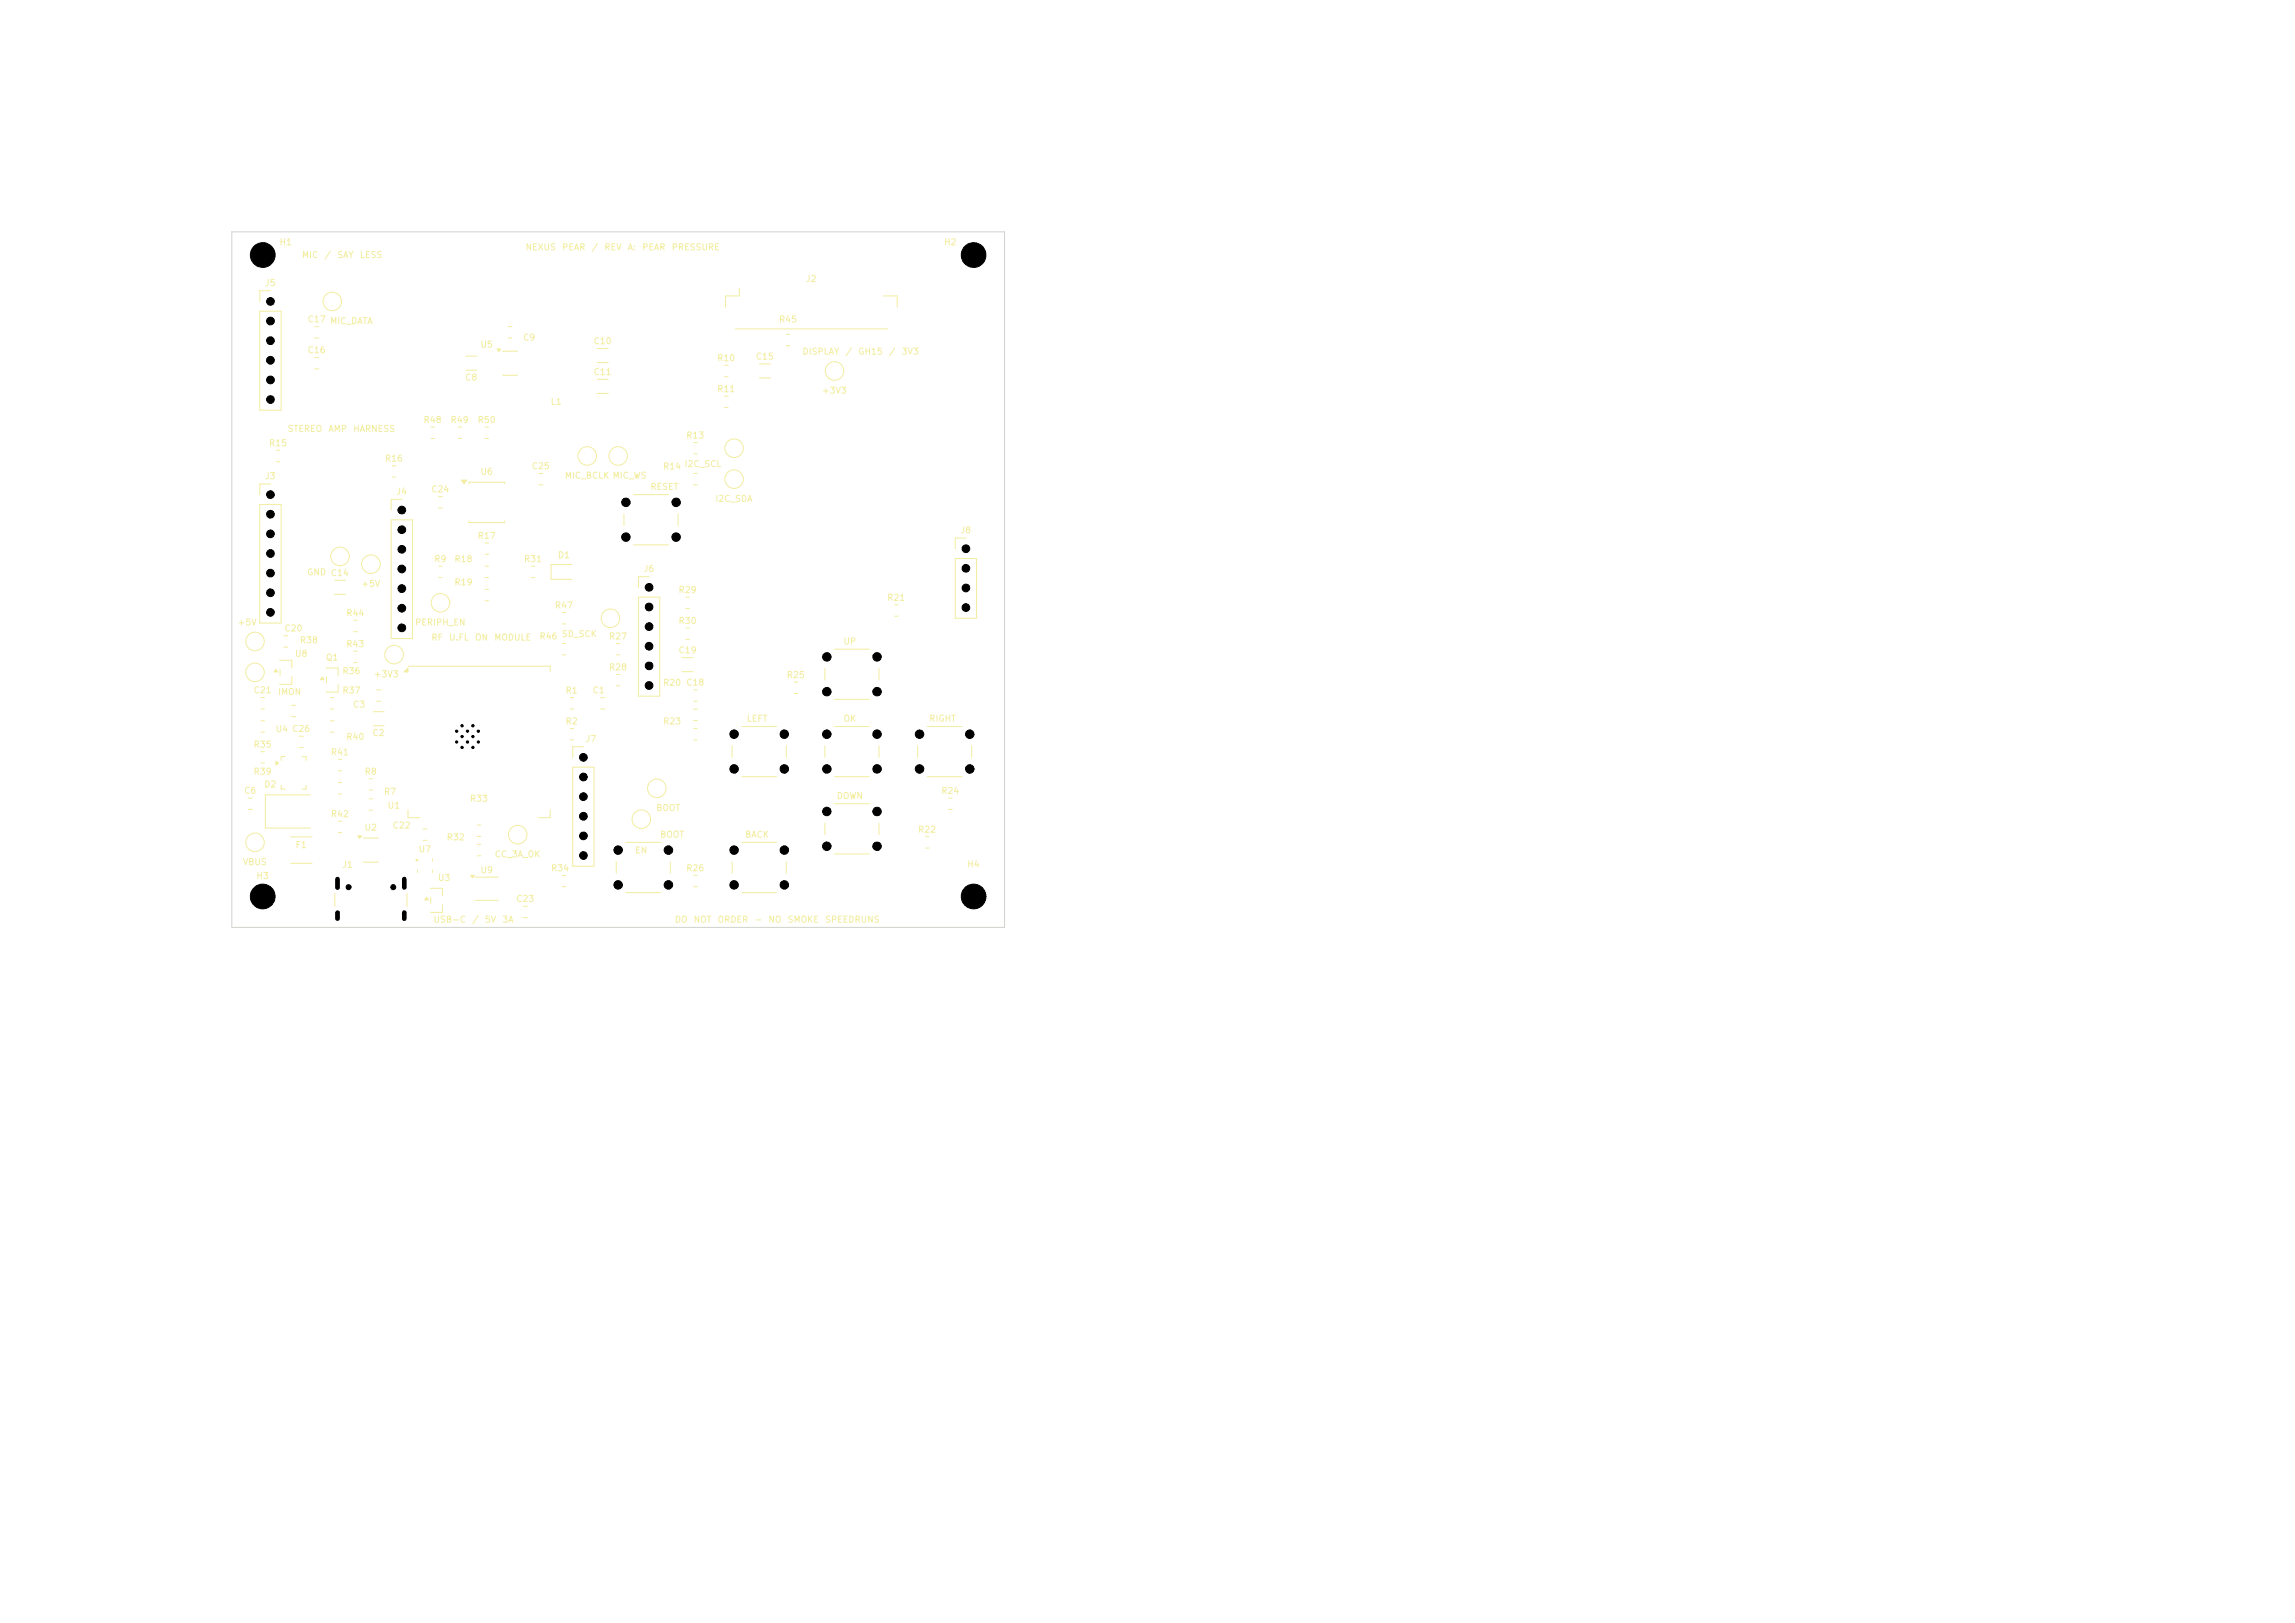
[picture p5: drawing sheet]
<svg xmlns="http://www.w3.org/2000/svg" width="297mm" height="210mm" viewBox="0 0 297 210" stroke-linecap="round" stroke-linejoin="round" font-family="sans-serif">
<defs><g id="words">
<g font-size=".8" fill="#f2eda1">
<text x="36.1" y="31.9">H1</text>
<text x="39" y="33.6">MIC</text>
<text x="41.9" y="33.6">/</text>
<text x="43.6" y="33.6">SAY</text>
<text x="46.5" y="33.6">LESS</text>
<text x="67.9" y="32.6">NEXUS</text>
<text x="72.7" y="32.6">PEAR</text>
<text x="76.5" y="32.6">/</text>
<text x="78.1" y="32.6">REV</text>
<text x="81.2" y="32.6">A:</text>
<text x="83" y="32.6">PEAR</text>
<text x="86.9" y="32.6">PRESSURE</text>
<text x="122.1" y="31.9">H2</text>
<text x="34.2" y="37.2">J5</text>
<text x="39.7" y="41.9">C17</text>
<text x="100.7" y="41.9">R45</text>
<text x="104.2" y="36.7">J2</text>
<text x="39.7" y="45.9">C16</text>
<text x="42.7" y="42.1">MIC_DATA</text>
<text x="62.1" y="45.2">U5</text>
<text x="67.6" y="44.3">C9</text>
<text x="76.7" y="44.7">C10</text>
<text x="92.7" y="46.9">R10</text>
<text x="97.7" y="46.7">C15</text>
<text x="103.8" y="46.1">DISPLAY</text>
<text x="109.3" y="46.1">/</text>
<text x="111" y="46.1">GH15</text>
<text x="115" y="46.1">/</text>
<text x="116.6" y="46.1">3V3</text>
<text x="60.1" y="49.4">C8</text>
<text x="71.2" y="52.6">L1</text>
<text x="76.7" y="48.7">C11</text>
<text x="92.7" y="50.9">R11</text>
<text x="106.3" y="51.1">+3V3</text>
<text x="34.7" y="57.9">R15</text>
<text x="37.2" y="56.1">STEREO</text>
<text x="42.4" y="56.1">AMP</text>
<text x="45.6" y="56.1">HARNESS</text>
<text x="49.7" y="59.9">R16</text>
<text x="54.7" y="54.9">R48</text>
<text x="58.2" y="54.9">R49</text>
<text x="61.7" y="54.9">R50</text>
<text x="88.7" y="56.9">R13</text>
<text x="34.2" y="62.2">J3</text>
<text x="51.2" y="64.2">J4</text>
<text x="55.7" y="63.9">C24</text>
<text x="62.1" y="61.6">U6</text>
<text x="68.7" y="60.9">C25</text>
<text x="73" y="62.1">MIC_BCLK MIC_WS</text>
<text x="84.1" y="63.6">RESET</text>
<text x="85.7" y="60.9">R14</text>
<text x="88.5" y="60.6">I2C_SCL</text>
<text x="92.5" y="65.1">I2C_SDA</text>
<text x="61.7" y="69.9">R17</text>
<text x="124.2" y="69.2">J8</text>
<text x="39.7" y="74.6">GND C14</text>
<text x="46.7" y="76.1">+5V</text>
<text x="56.1" y="72.9">R9</text>
<text x="58.7" y="75.9">R19</text>
<text x="58.7" y="72.9">R18</text>
<text x="67.7" y="72.9">R31</text>
<text x="72.1" y="72.4">D1</text>
<text x="83.2" y="74.2">J6</text>
<text x="87.7" y="76.9">R29</text>
<text x="114.7" y="77.9">R21</text>
<text x="30.7" y="81.1">+5V</text>
<text x="36.7" y="81.9">C20</text>
<text x="38.7" y="83.4">R38</text>
<text x="44.7" y="79.9">R44</text>
<text x="44.7" y="83.9">R43</text>
<text x="53.6" y="81.1">PERIPH_EN</text>
<text x="55.7" y="83.1">RF</text>
<text x="58" y="83.1">U.FL</text>
<text x="61.4" y="83.1">ON</text>
<text x="63.9" y="83.1">MODULE</text>
<text x="69.7" y="82.9">R46</text>
<text x="71.7" y="78.9">R47</text>
<text x="72.6" y="82.6">SD_SCK</text>
<text x="78.7" y="82.9">R27</text>
<text x="87.7" y="80.9">R30</text>
<text x="109.1" y="83.6">UP</text>
<text x="32.7" y="89.9">C21</text>
<text x="38.1" y="85.2">U8</text>
<text x="42.1" y="85.7">Q1</text>
<text x="44.2" y="89.9">R37</text>
<text x="44.2" y="87.4">R36</text>
<text x="48.3" y="87.8">+3V3</text>
<text x="73.1" y="89.9">R1</text>
<text x="76.6" y="89.9">C1</text>
<text x="78.7" y="86.9">R28</text>
<text x="85.7" y="88.9">R20 C18</text>
<text x="87.7" y="84.7">C19</text>
<text x="101.7" y="87.9">R25</text>
<text x="35.6" y="94.9">U4 C26</text>
<text x="35.9" y="90.1">IMON</text>
<text x="44.7" y="95.9">R40</text>
<text x="45.6" y="91.8">C3</text>
<text x="48.1" y="95.4">C2</text>
<text x="73.1" y="93.9">R2</text>
<text x="85.7" y="93.9">R23</text>
<text x="96.6" y="93.6">LEFT</text>
<text x="109.1" y="93.6">OK</text>
<text x="120.2" y="93.6">RIGHT</text>
<text x="32.7" y="96.9">R35</text>
<text x="32.7" y="100.4">R39</text>
<text x="42.7" y="97.9">R41</text>
<text x="47.1" y="100.4">R8</text>
<text x="75.7" y="96.2">J7</text>
<text x="31.5" y="102.9">C6</text>
<text x="34.1" y="102.1">D2</text>
<text x="42.7" y="105.9">R42</text>
<text x="47.1" y="107.7">U2</text>
<text x="49.6" y="103">R7</text>
<text x="50.1" y="104.8">U1</text>
<text x="50.7" y="107.4">C22</text>
<text x="60.7" y="103.9">R33</text>
<text x="84.9" y="105.1">BOOT</text>
<text x="108.2" y="103.6">DOWN</text>
<text x="118.7" y="107.9">R22</text>
<text x="121.7" y="102.9">R24</text>
<text x="31.4" y="112.1">VBUS</text>
<text x="33.1" y="113.9">H3</text>
<text x="38.2" y="109.9">F1</text>
<text x="44.2" y="112.5">J1</text>
<text x="54.1" y="110.5">U7</text>
<text x="57.7" y="108.9">R32</text>
<text x="62.1" y="113.2">U9</text>
<text x="63.9" y="111.1">CC_3A_OK</text>
<text x="71.2" y="112.9">R34</text>
<text x="82.1" y="110.6">EN</text>
<text x="85.4" y="108.6">BOOT</text>
<text x="88.7" y="112.9">R26</text>
<text x="96.4" y="108.6">BACK</text>
<text x="125.1" y="112.4">H4</text>
<text x="56" y="119.6">USB-C</text>
<text x="56.6" y="114.2">U3</text>
<text x="61" y="119.6">/</text>
<text x="62.7" y="119.6">5V</text>
<text x="64.9" y="119.6">3A</text>
<text x="66.7" y="116.9">C23</text>
<text x="87.3" y="119.6">DO</text>
<text x="89.7" y="119.6">NOT</text>
<text x="92.8" y="119.6">ORDER</text>
<text x="97.6" y="119.6">-</text>
<text x="99.4" y="119.6">NO</text>
<text x="101.9" y="119.6">SMOKE</text>
<text x="106.7" y="119.6">SPEEDRUNS</text>
</g>
</g></defs>
<g fill="none" stroke="#f2eda1" stroke-width=".13">
<path d="M35 37.6h-1.4v1.4M95.7 37.3v1h-1.8v1.4M114.3 38.3h1.8v1.4M33.6 40.3h2.8v12.8h-2.8zM35.8 58.3h.4M35.8 59.7h.4M40.7 46.3h.6M40.7 47.7h.6M40.7 42.3h.6M40.7 43.7h.6M55.8 55.3h.4M55.8 56.7h.4"/>
<path d="M59.3 55.3h.4M59.3 56.7h.4M60.3 46.1h1.4M60.3 47.9h1.4M62.8 55.3h.4M62.8 56.7h.4M65.1 45.5h1.8M65.1 48.5h1.8M65.7 42.3h.6M65.7 43.7h.6M77.3 45.1h1.4M77.3 46.9h1.4"/>
<path d="M77.3 49.1h1.4M77.3 50.9h1.4M89.8 57.3h.4M89.8 58.7h.4M93.8 51.3h.4M93.8 52.7h.4M93.8 47.3h.4M93.8 48.7h.4M95.2 42.6h19.6M98.3 47.1h1.4M98.3 48.9h1.4M101.8 43.3h.4"/>
<path d="M101.8 44.7h.4M33.6 65.3h2.8v15.3h-2.8zM35 62.6h-1.4v1.4M43.3 75.1h1.4M43.3 76.9h1.4M50.6 67.3h2.8v15.3h-2.8zM50.8 60.3h.4M50.8 61.7h.4M52 64.6h-1.4v1.4M56.7 64.3h.6M56.7 65.7h.6M56.8 73.3h.4"/>
<path d="M56.8 74.7h.4M60.7 62.6v-.2h4.6v.2M60.7 67.4v.2h4.6v-.2M62.8 76.3h.4M62.8 77.7h.4M62.8 73.3h.4M62.8 74.7h.4M62.8 70.3h.4M62.8 71.7h.4M68.8 73.3h.4M68.8 74.7h.4M69.7 61.3h.6"/>
<path d="M69.7 62.7h.6M72.8 79.3h.4M74 73h-2.7v2h2.7M80.7 66.5v1.5M82 70.5h4.5M82 64h4.5M82.6 77.3h2.8v12.8h-2.8zM84 74.6h-1.4v1.4M87.7 66.5v1.5M88.8 77.3h.4M88.8 78.7h.4M89.8 61.3h.4"/>
<path d="M89.8 62.7h.4M115.8 78.3h.4M115.8 79.7h.4M123.6 72.3h2.8v7.7h-2.8zM125 69.6h-1.4v1.4M33.8 97.3h.4M33.8 98.7h.4M33.8 90.3h.4M33.8 91.7h.4M33.8 93.3h.4M33.8 94.7h.4M36.2 85.5l1.6-.1v1"/>
<path d="M36.2 86.6v.8M36.7 82.3h.6M36.7 83.7h.6M36.9 97.9h-.5v.5M37.7 91.3h.6M37.7 92.7h.6M37.8 87.6v1l-1.6-.1M38.7 95.3h.6M38.7 96.7h.6M39.1 97.9h.5v.5M42.2 86.5l1.6-.1v1M42.2 87.6v.8"/>
<path d="M42.8 90.3h.4M42.8 91.7h.4M42.8 93.3h.4M42.8 94.7h.4M43.8 88.6v1l-1.6-.1M43.8 98.3h.4M43.8 99.7h.4M45.8 80.3h.4M45.8 81.7h.4M45.8 84.3h.4M45.8 85.7h.4M48.3 92.1h1.4"/>
<path d="M48.3 93.9h1.4M48.7 89.3h.6M48.7 90.7h.6M52.8 86.2h18.4v.7M72.8 83.3h.4M72.8 84.7h.4M72.8 80.7h.4M73.8 94.3h.4M73.8 95.7h.4M73.8 90.3h.4M73.8 91.7h.4M74.1 99.3h2.8v12.8h-2.8z"/>
<path d="M75.5 96.6h-1.4v1.4M77.7 90.3h.6M77.7 91.7h.6M79.8 83.3h.4M79.8 84.7h.4M79.8 87.3h.4M79.8 88.7h.4M88.3 85.1h1.4M88.3 86.9h1.4M88.8 81.3h.4M88.8 82.7h.4M89.7 91.8h.6"/>
<path d="M89.7 93.2h.6M89.8 94.3h.4M89.8 95.7h.4M89.8 89.3h.4M89.8 90.7h.4M94.7 96.5v1.5M96 94h4.5M101.7 96.5v1.5M102.8 88.3h.4M102.8 89.7h.4M106.7 86.5v1.5M106.7 96.5v1.5"/>
<path d="M108 94h4.5M108 90.5h4.5M108 84h4.5M113.7 86.5v1.5M113.7 96.5v1.5M118.7 96.5v1.5M120 94h4.5M125.8 96.5v1.5M32.1 103.3h.6M32.1 104.7h.6M36.4 101.6v.5h.5M37.6 108.3h2.8"/>
<path d="M37.6 111.7h2.8M39.6 101.6v.5h-.5M40.2 102.9h-5.9v4.3h5.9M43.3 115.6v1.7M43.8 101.3h.4M43.8 102.7h.4M43.8 106.3h.4M43.8 107.7h.4M47.1 108.5h1.8M47.1 111.5h1.8M47.8 100.8h.4M47.8 102.2h.4"/>
<path d="M47.8 103.4h.4M47.8 104.8h.4M52.7 115.6v1.7M52.8 104.8v1h1.5M54 112.6v.3M54.7 107.3h.6M54.7 108.7h.6M55.7 115l1.6-.1v1M55.7 116.1v.8M56 111.1v.3M56 112.6v.3M57.3 117.1v1l-1.6-.1"/>
<path d="M61.5 113.5h3M61.5 116.5h3M61.8 106.8h.4M61.8 108.2h.4M61.8 109.3h.4M61.8 110.7h.4M67.7 117.3h.6M67.7 118.7h.6M71.2 104.8v1h-1.5M72.8 113.3h.4M72.8 114.7h.4M79.8 111.5v1.5"/>
<path d="M81 115.5h4.5M81 109h4.5M86.7 111.5v1.5M89.8 113.3h.4M89.8 114.7h.4M94.7 111.5v1.5M96 100.5h4.5M96 115.5h4.5M96 109h4.5M101.7 111.5v1.5M106.7 106.5v1.5M108 100.5h4.5"/>
<path d="M108 110.5h4.5M108 104h4.5M113.7 106.5v1.5M119.8 108.3h.4M119.8 109.7h.4M120 100.5h4.5M122.8 103.3h.4M122.8 104.7h.4"/>
<circle cx="43" cy="39" r="1.2"/>
<circle cx="76" cy="59" r="1.2"/>
<circle cx="80" cy="59" r="1.2"/>
<circle cx="95" cy="58" r="1.2"/>
<circle cx="108" cy="48" r="1.2"/>
<circle cx="44" cy="72" r="1.2"/>
<circle cx="48" cy="73" r="1.2"/>
<circle cx="57" cy="78" r="1.2"/>
<circle cx="79" cy="80" r="1.2"/>
<circle cx="95" cy="62" r="1.2"/>
<circle cx="33" cy="87" r="1.2"/>
<circle cx="33" cy="83" r="1.2"/>
<circle cx="51" cy="84.7" r="1.2"/>
<circle cx="33" cy="109" r="1.2"/>
<circle cx="67" cy="108" r="1.2"/>
<circle cx="83" cy="106" r="1.2"/>
<circle cx="85" cy="102" r="1.2"/>
</g>
<g fill="#f2eda1" stroke="#f2eda1" stroke-width=".13">
<path d="M53.8 111.2h.3l-.1 .2z"/>
<path d="M64.3 45.2h.5l-.2 .3z"/>
<path d="M52.8 86.4v.6h-.5z"/>
<path d="M41.7 87.6l.2 .4h-.4z"/>
<path d="M46.3 108.2h.5l-.2 .3z"/>
<path d="M59.7 62.1h.7l-.4 .5z"/>
<path d="M60.9 113.3h.5l-.3 .3z"/>
<path d="M55.2 116.1l.2 .4h-.4z"/>
<path d="M35.7 86.6l.2 .4h-.4z"/>
<path d="M35.7 98.5l.3 .3-.3 .2z"/>
</g>
<path d="M30 30h100v90h-100z" fill="none" stroke="#d0d2cd" stroke-width=".13"/>
<g fill="#000" stroke="#000" stroke-width=".13">
<circle cx="34" cy="33" r="1.6"/>
<circle cx="35" cy="39" r=".5"/>
<circle cx="126" cy="33" r="1.6"/>
<circle cx="35" cy="44.1" r=".5"/>
<circle cx="35" cy="46.6" r=".5"/>
<circle cx="35" cy="49.2" r=".5"/>
<circle cx="35" cy="51.7" r=".5"/>
<circle cx="35" cy="41.5" r=".5"/>
<circle cx="35" cy="69.1" r=".5"/>
<circle cx="35" cy="71.6" r=".5"/>
<circle cx="35" cy="76.7" r=".5"/>
<circle cx="35" cy="79.2" r=".5"/>
<circle cx="35" cy="64" r=".5"/>
<circle cx="35" cy="74.2" r=".5"/>
<circle cx="35" cy="66.5" r=".5"/>
<circle cx="52" cy="73.6" r=".5"/>
<circle cx="52" cy="71.1" r=".5"/>
<circle cx="52" cy="66" r=".5"/>
<circle cx="52" cy="68.5" r=".5"/>
<circle cx="52" cy="76.2" r=".5"/>
<circle cx="52" cy="78.7" r=".5"/>
<circle cx="81" cy="69.5" r=".55"/>
<circle cx="81" cy="65" r=".55"/>
<circle cx="84" cy="76" r=".5"/>
<circle cx="84" cy="78.5" r=".5"/>
<circle cx="87.5" cy="69.5" r=".55"/>
<circle cx="87.5" cy="65" r=".55"/>
<circle cx="125" cy="76.1" r=".5"/>
<circle cx="125" cy="73.5" r=".5"/>
<circle cx="125" cy="71" r=".5"/>
<circle cx="125" cy="78.6" r=".5"/>
<circle cx="52" cy="81.2" r=".5"/>
<circle cx="59.1" cy="96" r=".15"/>
<circle cx="59.1" cy="94.6" r=".15"/>
<circle cx="59.8" cy="95.3" r=".15"/>
<circle cx="59.8" cy="93.9" r=".15"/>
<circle cx="59.8" cy="96.7" r=".15"/>
<circle cx="60.5" cy="96" r=".15"/>
<circle cx="60.5" cy="94.6" r=".15"/>
<circle cx="61.2" cy="95.3" r=".15"/>
<circle cx="61.2" cy="93.9" r=".15"/>
<circle cx="61.2" cy="96.7" r=".15"/>
<circle cx="61.9" cy="96" r=".15"/>
<circle cx="61.9" cy="94.6" r=".15"/>
<circle cx="75.5" cy="98" r=".5"/>
<circle cx="84" cy="83.6" r=".5"/>
<circle cx="84" cy="86.2" r=".5"/>
<circle cx="84" cy="88.7" r=".5"/>
<circle cx="84" cy="81.1" r=".5"/>
<circle cx="95" cy="99.5" r=".55"/>
<circle cx="95" cy="95" r=".55"/>
<circle cx="101.5" cy="99.5" r=".55"/>
<circle cx="101.5" cy="95" r=".55"/>
<circle cx="107" cy="85" r=".55"/>
<circle cx="107" cy="99.5" r=".55"/>
<circle cx="107" cy="89.5" r=".55"/>
<circle cx="107" cy="95" r=".55"/>
<circle cx="113.5" cy="85" r=".55"/>
<circle cx="113.5" cy="95" r=".55"/>
<circle cx="113.5" cy="99.5" r=".55"/>
<circle cx="113.5" cy="89.5" r=".55"/>
<circle cx="119" cy="95" r=".55"/>
<circle cx="119" cy="99.5" r=".55"/>
<circle cx="125.5" cy="95" r=".55"/>
<circle cx="125.5" cy="99.5" r=".55"/>
<circle cx="34" cy="116" r="1.6"/>
<circle cx="45.1" cy="114.8" r=".32"/>
<circle cx="50.9" cy="114.8" r=".32"/>
<circle cx="75.5" cy="100.5" r=".5"/>
<circle cx="75.5" cy="105.6" r=".5"/>
<circle cx="75.5" cy="108.2" r=".5"/>
<circle cx="75.5" cy="103.1" r=".5"/>
<circle cx="75.5" cy="110.7" r=".5"/>
<circle cx="80" cy="110" r=".55"/>
<circle cx="80" cy="114.5" r=".55"/>
<circle cx="86.5" cy="110" r=".55"/>
<circle cx="86.5" cy="114.5" r=".55"/>
<circle cx="95" cy="110" r=".55"/>
<circle cx="95" cy="114.5" r=".55"/>
<circle cx="101.5" cy="110" r=".55"/>
<circle cx="101.5" cy="114.5" r=".55"/>
<circle cx="107" cy="109.5" r=".55"/>
<circle cx="107" cy="105" r=".55"/>
<circle cx="113.5" cy="109.5" r=".55"/>
<circle cx="113.5" cy="105" r=".55"/>
<circle cx="126" cy="116" r="1.6"/>
</g>
<path d="M43.7 113.7v1.1M43.7 118.1v.8M52.3 113.7v1.1M52.3 118.1v.8" fill="none" stroke="#000" stroke-width=".6"/>
<use href="#words"/>
</svg>
